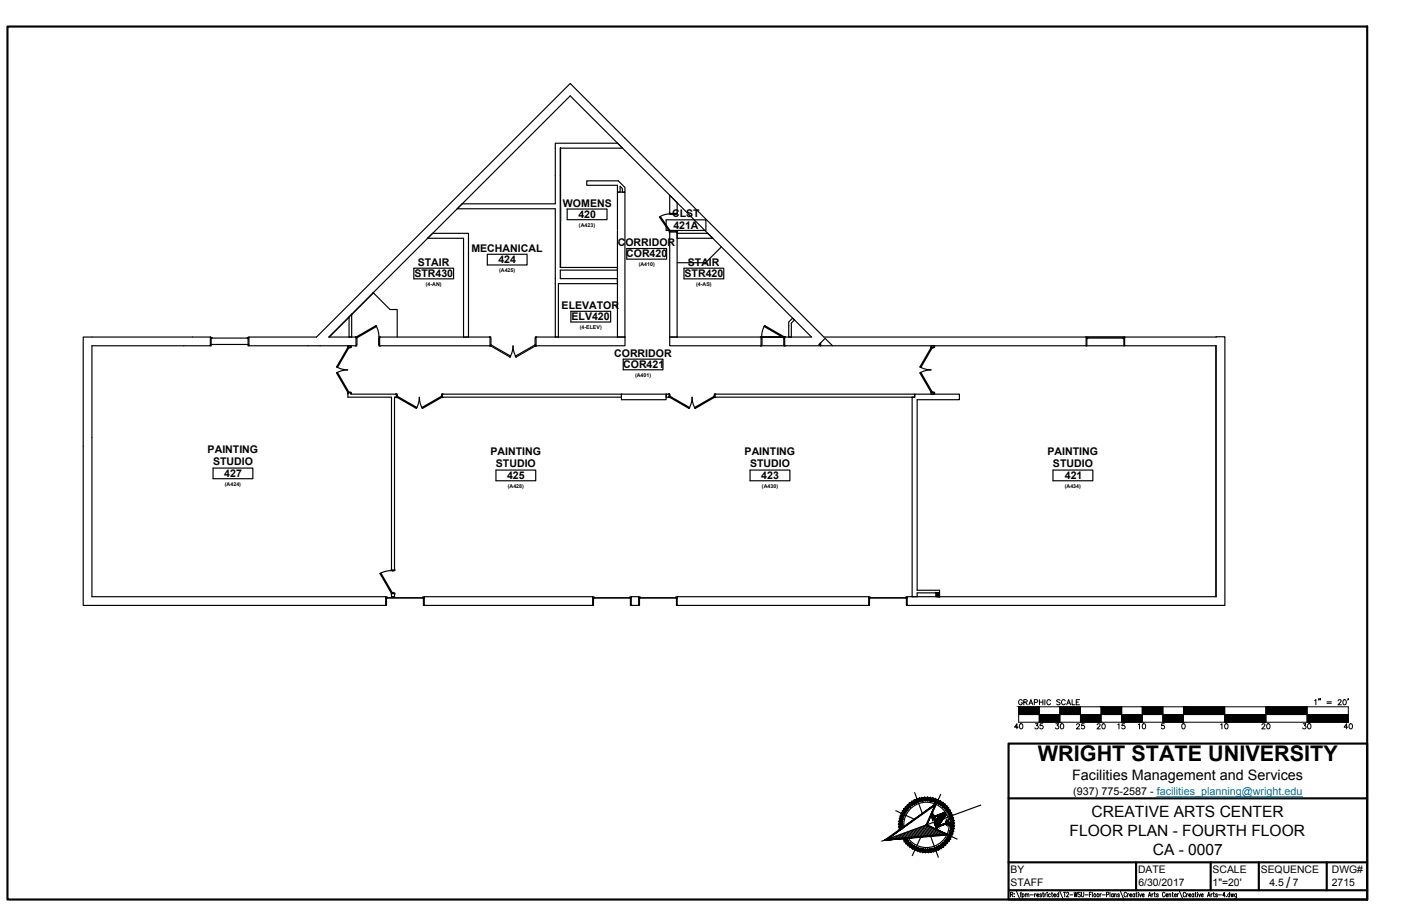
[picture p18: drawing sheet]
<svg xmlns="http://www.w3.org/2000/svg" width="432mm" height="279mm" viewBox="0 0 432 279" stroke-linecap="round" stroke-linejoin="round" font-family="sans-serif">
<defs><g id="words">
<text font-size="6.7" x="319.9" y="234.6">WRIGHT STATE UNIVERSITY</text>
<g font-size="4.9">
<text x="311.9" y="226.1">40</text>
<text x="318.2" y="226.1">35</text>
<text x="324.6" y="226.1">30</text>
<text x="330.9" y="226.1">25</text>
<text x="337.3" y="226.1">20</text>
<text x="343.6" y="226.1">15</text>
<text x="350" y="226.1">10</text>
<text x="375.4" y="226.1">10</text>
<text x="388.1" y="226.1">20</text>
<text x="400.8" y="226.1">30</text>
<text x="413.5" y="226.1">40</text>
</g>
<g font-size="4.8">
<text x="336.4" y="252">CREATIVE ARTS CENTER</text>
<text x="329.7" y="257.8">FLOOR PLAN - FOURTH FLOOR</text>
<text x="355.3" y="263.6">CA - 0007</text>
<text x="396.4" y="274">/</text>
</g>
<text font-size="4.4" x="330.4" y="240.5">Facilities Management and Services</text>
<g font-size="3.3">
<text x="173.5" y="63.7">WOMENS</text>
<text x="178.3" y="67.2">420</text>
<text x="207.2" y="67">CLST</text>
<text x="207.5" y="70.5">421A</text>
<text x="145.3" y="77.6">MECHANICAL</text>
<text x="190.4" y="75.9">CORRIDOR</text>
<text x="128.7" y="81.9">STAIR</text>
<text x="153.6" y="81.1">424</text>
<text x="193" y="79.3">COR420</text>
<text x="212" y="81.9">STAIR</text>
<text x="127.7" y="85.4">STR430</text>
<text x="211" y="85.4">STR420</text>
<text x="173.1" y="95.2">ELEVATOR</text>
<text x="176.1" y="98.7">ELV420</text>
<text x="189.3" y="110">CORRIDOR</text>
<text x="192.1" y="113.5">COR421</text>
<text x="64" y="139.8">PAINTING</text>
<text x="65.7" y="143.4">STUDIO</text>
<text x="151.2" y="140.4">PAINTING</text>
<text x="229.5" y="140.4">PAINTING</text>
<text x="322.9" y="140.4">PAINTING</text>
<text x="69.1" y="147.1">427</text>
<text x="152.8" y="144.1">STUDIO</text>
<text x="156.3" y="147.7">425</text>
<text x="231.2" y="144.1">STUDIO</text>
<text x="234.6" y="147.7">423</text>
<text x="324.5" y="144.1">STUDIO</text>
<text x="328.2" y="147.7">421</text>
<text x="330.8" y="245">(937) 775-2587 - facilities_planning@wright.edu</text>
</g>
<g font-size="3.2">
<text x="311.4" y="269.1">BY</text>
<text x="350.7" y="269.1">DATE</text>
<text x="373.7" y="269.1">SCALE</text>
<text x="388.6" y="269.1">SEQUENCE</text>
<text x="410.5" y="269.1">DWG#</text>
<text x="311.4" y="273.4">STAFF</text>
<text x="350.9" y="273.3">6/30/2017</text>
<text x="373.7" y="273.4">1&quot;=20'</text>
<text x="391.3" y="273.4">4.5</text>
<text x="398.4" y="273.4">7</text>
<text x="410.5" y="273.4">2715</text>
</g>
<g font-size="1.6">
<text x="178.4" y="70">(A423)</text>
<text x="153.8" y="83.9">(A425)</text>
<text x="196.8" y="82.2">(A410)</text>
<text x="131.2" y="88.2">(4-AN)</text>
<text x="214.5" y="88.2">(4-AS)</text>
<text x="178.7" y="101.5">(4-ELEV)</text>
<text x="195.7" y="116.3">(A401)</text>
<text x="69.3" y="149.9">(A424)</text>
<text x="156.5" y="150.5">(A428)</text>
<text x="234.8" y="150.5">(A430)</text>
<text x="328.2" y="150.5">(A434)</text>
</g>
</g></defs>
<!-- layer: A-WALL-PATT -->
<path d="M288.5 182.8l1.1 1.2v-1.2zM288.5 182.8l1.1 1.2h-1.1z" fill="#000" stroke="#000" stroke-width=".31"/>
<!-- layer: I-WALL -->
<path d="M180.8 55.8h9.8l2 2v1.5h-.8v-1.2l-.7-.6v1.8h-.8v-2.2h-9.5zM171.1 87.5v16.4M172.1 87.5v16.4M107.2 106.6v.4h1v-.4M287 106.6v.4h1v-.4M107.2 121.2h1v.4h14v.9h-.6v53.3h-.9v-53.3h-13.5zM191.5 121.6h-55.2v.9h55.2M205.3 121.6h.9v.9h-.9M281.9 121.6h-61.5v.9h60.7M287 121.6v-.4h1v.4M120.7 183.1h.9v.9h-.9zM288.5 182.8h1.1v1.2h-1.1z" fill="none" stroke="#000" stroke-width=".36"/>
<!-- layer: A-WALL -->
<path d="M172.7 45.6l.1 36.9z" fill="none" stroke="#000" stroke-width=".31"/>
<!-- layer: Q-SPCQ -->
<path d="M172.8 63.7l.1 4.6z" fill="none" stroke="#7fff7f" stroke-width=".31"/>
<!-- layer: A-AREA-IDEN -->
<path d="M150.2 78.4h12.2v3.3h-12.2zM174.8 64.5h12.3v3.2h-12.3zM193.2 76.6h12.3v3.3h-12.3zM205.3 67.8h12.3v3.3h-12.3zM127.5 82.7h12.3v3.3h-12.3zM176 96h12.2v3.3h-12.2zM210.8 82.7h12.3v3.3h-12.3zM192.1 110.8h12.2v3.2h-12.2zM65.7 144.3h12.2v3.3h-12.2zM152.9 145h12.2v3.3h-12.2zM231.2 145h12.3v3.3h-12.3zM324.5 145h12.3v3.3h-12.3z" fill="none" stroke="#000" stroke-width=".36"/>
<!-- layer: L-SITE-WALL -->
<g fill="none" stroke="#000" stroke-width=".36">
<path d="M190.3 44.2l-14.6-14.6-33.3 33.3M191.9 45.7l14.5 14.5M131.8 73.5l-23.4 23.4M140.9 64.4l-7.6 7.6M208.7 62.5l9.4 9.5M219.7 73.5l24.6 24.6M107.6 97.7l-6.3 6.2h6.3M244.9 98.7l5.2 5.2h-6.2M25.6 103.9h39.2v2.7h-36.5v77.4h90.6v2.7h-93.3zM107.2 106.6h-30.5v-2.7h20.9l78.1-78.1 78.2 78.1h80.8v2.7h-46.7M108.4 103.9h1.3v2.7h-1.5M142.9 103.9h-25.9v2.7h34v-2.7h-6.6"/>
<path d="M171.1 103.9h-5.9v2.7h27.4v-2.7M172.1 103.9h18.2M206.4 103.9v2.7h28.2v-2.7h-25.9M243.1 103.9h-1.3v2.7h11l-.4-.4 1.9-1.9 2.3 2.3h30.4M130.8 184h51.9v2.7h-51.9zM194.6 184h2.2v2.7h-2.2zM208.7 184h59v2.7h-59zM281.1 184h-1.5v2.7h97.9v-82.8h-30.9v2.7h28.2v77.4h-92.1"/>
</g>
<!-- layer: A-WALL -->
<g fill="none" stroke="#000" stroke-width=".36">
<path d="M190.3 44.2l1.6 1.5h-19.2v36.8h17.6v.8h-17.6v2.6h17.6M190.3 44.2h-19.2v18.7h-28.7M190.3 44.2l1.6 1.5M131.8 73.5l1.5-1.5h11.1v31.9h-1.5M131.8 73.5h11.1v30.4M133.3 72l-1.5 1.5M142.4 62.9l-1.5 1.5h30.2v23.1M142.4 62.9l-1.5 1.5M190.3 70.9v-11.6h2.3v44.6h-2.3v-32.8M206.4 60.2l2.3 2.3v3.3h-2.3zM206.4 71.6h2.3v32.3h-2.3zM208.7 72v1.5h11l-1.6-1.5"/>
<path d="M208.7 72h9.4M218.1 72l1.6 1.5M108.4 96.9l-.8 .8v6.2h.8M108.4 96.9l-.8 .8M108.4 96.9v7M172.1 87.5h18.2M244.3 98.1l.6 .6M244.9 98.7l-.6-.6-1.2 1.2v4.6h.8M244.9 98.7l-1 .9v4.3M107.2 106.6h1M107.6 103.9h.8M142.9 103.9h1.5"/>
<path d="M171.1 103.9h1M243.1 103.9h.8M287 106.6h1M191.5 121.6h13.8v1.7h-13.8zM281.9 121.6v.9h-.8M287 121.6h1M288 121.6h7.7v1.7h-13v58.7h6.9v.8h-6.9v1.2h-1.6v-61.5M288 121.6h-6.1v.9h-.8"/>
</g>
<!-- layer: A-DETL-MBND -->
<path d="M115 90.3h.1M234.6 103.9h7.2M252.8 105.8l.1 .8M334.7 103.9h11.9" fill="none" stroke="#000" stroke-width=".51"/>
<!-- layer: A-FLOR -->
<path d="M222.3 76.2l-4.8 4.8h-8.8M107.6 97.8l-6.1 6.1M108.4 97l6.7-6.7 5.1 5.2h2.2v8.4M64.8 106.2h11.9M234.6 106.6h7.2M252.8 106.6h3.8M334.7 106.6h11.9M374.7 106.6v77.4M118.9 184.4h11.9M182.7 184.4h11.9M196.8 184.4h11.9M267.7 184.4h11.9" fill="none" stroke="#000" stroke-width=".36"/>
<!-- layer: A-GLAZ -->
<g fill="none" stroke="#000" stroke-width=".36">
<path d="M64.8 103.9l.3 .5v2.2h-.3M65 104.1h.3v.3h-.3zM65.3 104.3h10.9M76.2 104.1h.4v.3h-.4zM76.7 103.9l-.2 .5v2.2h.2M334.7 103.9l.3 .5v2.2h-.3M334.9 104.1h.3v.3h-.3zM335.2 104.3h10.9M346.1 104.1h.4v.3h-.4zM346.6 103.9l-.2 .5v2.2h.2M118.9 184l.2 .5v2.2h-.2M119 184.2h.4v.3h-.4z"/>
<path d="M119.4 184.3h10.9M130.3 184.2h.3v.3h-.3zM130.8 184l-.3 .5v2.2h.3M182.7 184l.2 .5v2.2h-.2M182.8 184.2h.3v.3h-.3zM183.1 184.3h11M194.1 184.2h.3v.3h-.3zM194.6 184l-.3 .5v2.2h.3M196.8 184l.3 .5v2.2h-.3M197 184.2h.3v.3h-.3zM197.3 184.3h11M208.3 184.2h.3v.3h-.3z"/>
<path d="M208.7 184l-.2 .5v2.2h.2M267.7 184l.3 .5v2.2h-.3M267.9 184.2h.3v.3h-.3zM268.2 184.3h10.9M279.1 184.2h.4v.3h-.4zM279.6 184l-.2 .5v2.2h.2"/>
</g>
<!-- layer: A-DOOR -->
<g fill="none" stroke="#000" stroke-width=".36">
<path d="M203.3 67l.2-.2 3.1 4.4-.3 .2zM206.3 66l-1.6 .2-1.4 .7M103.7 113.1l1.7 .7 1.8 .3M103.7 115l.3-.2 3.5 6-.3 .2zM107.2 114.1l-1.8 .2-1.7 .7M107.2 107.2l.3 .2-3.5 5.9-.3-.1zM109.9 103.9l6-3.5 .1 .3-5.9 3.4zM115.9 100.4l.7 1.7 .2 1.7M151.4 106.4l6 3.4-.2 .3-6-3.4zM157.2 110.1l.7-1.7 .2-1.7 .3 1.7 .7 1.7M158.9 109.8l6-3.4 .1 .3-6 3.4zM235.7 100.4l-.7 1.7-.2 1.7"/>
<path d="M235.7 100.4l6 3.5-.2 .2-6-3.4zM283.5 113.1l1.7 .7 1.8 .3M283.5 115l.3-.2 3.5 6-.3 .2zM287 114.1l-1.8 .2-1.7 .7M287 107.2l.3 .2-3.5 5.9-.3-.1zM122.5 122.3l6 3.4-.2 .3-5.9-3.5zM129.2 122.5l-.2 1.8-.7 1.7M129.3 122.5l.2 1.8 .7 1.7M130 125.7l6-3.4 .2 .2-6 3.5zM206.6 122.3l5.9 3.4-.1 .3-6-3.5zM212.4 126l.7-1.7 .2-1.8 .2 1.8 .7 1.7M214.1 125.7l5.9-3.4 .2 .2-6 3.5z"/>
<path d="M117.1 176.9l.3-.2 3.5 6-.3 .2zM120.6 176l-1.8 .2-1.7 .7"/>
</g>
<!-- layer: A-DOOR-FRAM -->
<g fill="none" stroke="#000" stroke-width=".36">
<path d="M206.4 65.6l-.1 .4 .4 .1 2.1-.1-.1-.4M206.4 71.7l-.1-.3 .4-.1 2.1 .1-.1 .3M107.2 106.8l-.1 .4 .4 .1 .8-.1-.1-.4M109.5 103.9h.4l.1 .3v2.1l-.1 .4-.4-.1M117.2 103.9h-.4l-.1 .3v2.1l.1 .4 .4-.1M150.8 103.9h.4l.1 .3v2.1l-.1 .4-.4-.1M165.4 103.9h-.4l-.1 .3v2.1l.1 .4 .4-.1M234.4 103.9h.4l.1 .3v2.1l-.1 .4-.4-.1M242 103.9h-.3l-.1 .3v2.1l.1 .4 .3-.1M287 106.8l-.1 .4 .4 .1 .8-.1-.1-.4M107.2 121.4l-.1-.4 .4-.1 .8 .1-.1 .4M122 121.6l.4-.2 .1 .4-.1 .8-.4-.1"/>
<path d="M136.5 121.6l-.3-.2-.1 .4 .1 .8 .3-.1M206 121.6l.4-.2 .1 .4-.1 .8-.4-.1M220.6 121.6l-.4-.2-.1 .4 .1 .8 .4-.1M287 121.4l-.1-.4 .4-.1 .8 .1-.1 .4M120.7 175.6l-.1 .4 .4 .1 .7-.1-.1-.4M120.7 183.3l-.1-.4 .4-.1 .7 .1-.1 .4"/>
</g>
<!-- layer: North Arrow -->
<g fill="#000" stroke="#000" stroke-width=".31">
<path d="M287.3 251.4l.1 .2zM287.3 252l.5 .7h-.2zM287.7 251.8l.1 .2zM288.5 255l.4 .7h-.2zM289.4 251.2l1.5-.6-.5 2.3zM291.9 253.7l.1 .3zM291.9 253.7l.2 .3zM291.9 253.7l.3 .4zM291.9 253.1l.4 .8zM292 253.5l.5 .8z"/>
<path d="M278.3 258.8l.8-.5-.4 1.2zM279.1 258.3l-.4 1.2 .8-.6zM278.7 259.5l.8-.6-.2 1.2zM279.5 258.9l-.2 1.2 .7-.6zM279.3 260.1l.7-.6-.1 1.2zM280 259.5l-.1 1.2 .6-.7zM280.5 260v1.2l-.6-.5zM280.5 260v1.2l.6-.8zM281.1 260.4l.1 1.3-.7-.5zM281.1 260.4l.1 1.3 .5-.8zM281.7 260.9l.3 1.2-.8-.4zM281.7 260.9l.3 1.2 .4-.9zM282.4 261.2l.3 1.2-.7-.3zM282.4 261.2l.3 1.2 .4-.9zM283.1 261.5l.4 1.2-.8-.3zM283.1 261.5l.4 1.2 .3-1zM283.8 261.7l.5 1.1-.8-.1zM283.8 261.7l.5 1.1 .2-1zM284.5 261.8l.7 1.1-.9-.1zM284.5 261.8l.7 1.1v-1zM285.2 261.9l.8 1h-.8zM285.2 261.9l.8 1v-1zM286 261.9l.8 .9-.8 .1zM286 261.9l.8 .9-.1-1zM286.7 261.8l1 .8-.9 .2zM286.7 261.8l1 .8-.3-.9zM287.4 261.7l1.1 .7-.8 .2zM287.4 261.7l1.1 .7-.4-1z"/>
<path d="M287.1 251.5l.6 .8zM287.1 251.5l.6 .8z"/>
<path d="M287.1 251.5l.6 .8zM287.2 251.5l.5 .8z"/>
<path d="M287.2 251.5l.5 .8zM287.2 251.5l.5 .8z"/>
<path d="M287.1 251.5l.6 .9zM287.1 251.5l.6 .9z"/>
<path d="M287.2 251.5l.5 .7zM287.2 251.4l.5 .8z"/>
<path d="M287.2 251.6l.5 .8zM287.2 251.6l.5 .8z"/>
<path d="M287.2 251.4l.5 .8zM287.2 251.4l.5 .8z"/>
<path d="M287.2 251.4l.5 .8zM287.3 251.4l.4 .8z"/>
<path d="M287.2 251.7l.5 .8zM287.2 251.7l.5 .8z"/>
<path d="M287.3 251.4l.1 .3zM287.3 251.4l.1 .3zM287.3 251.4l.1 .2z"/>
<path d="M287.3 251.4l.1 .2zM287.3 251.4l.1 .2z"/>
<path d="M287.3 251.8l.4 .8zM287.3 251.8l.4 .8z"/>
<path d="M287.3 252l.5 .7zM287.3 252l.5 .7z"/>
<path d="M287.3 251.9l.5 .7zM287.3 251.9l.5 .7z"/>
<path d="M287.4 251.7l.3 .5zM287.4 251.7l.3 .5z"/>
<path d="M287.4 251.7l.3 .5zM287.5 251.7l.2 .5z"/>
<path d="M287.5 251.8l.2 .3zM287.5 251.7l.2 .4z"/>
<path d="M287.5 251.8l.2 .3zM287.5 251.8l.2 .3z"/>
<path d="M287.5 251.8l.2 .3zM287.5 251.8l.2 .3z"/>
<path d="M287.5 251.8l.2 .3zM287.6 251.8l.1 .3zM287.6 251.8l.1 .3zM287.6 251.8l.1 .3z"/>
<path d="M287.9 251.7l3.3-1.2zM287.9 251.8l3.3-1.3zM291.2 250.5l.3 1zM291.1 250.6l.4 .9zM291.4 251.4l-2.1 3.2zM291.4 251.4l-2.3 3.4zM289.1 254.8l2.5-1zM289.1 254.8l2.5-1z"/>
<path d="M287.6 251.8l.1 .3zM287.6 251.8l.1 .3z"/>
<path d="M287.6 251.8l.2 .3zM287.6 251.8l.2 .3z"/>
<path d="M287.6 251.8l.2 .3zM287.6 251.8l.2 .3z"/>
<path d="M287.6 251.8l.2 .3zM287.7 251.8l.1 .3zM287.7 251.8l.1 .2z"/>
<path d="M287.7 251.8l.1 .2zM287.7 251.8l.1 .2z"/>
<path d="M287.7 251.8l.2 .2zM287.8 251.8l.1 .2z"/>
<path d="M287.8 251.8l.1 .2zM287.8 251.8l.1 .2z"/>
<path d="M287.8 251.8l.1 .2zM287.8 251.8l.1 .2z"/>
<path d="M287.7 252.6l-.1 .2zM287.1 251.4l.5 1.4zM287.1 251.4l.5 1.3zM287.1 251.4l.2-.1zM287.3 251.3l-.1 .2z"/>
<path d="M287.8 251.8l.1 .2zM287.9 251.8l.1 .2z"/>
<path d="M287.9 251.8l.1 .2zM287.9 251.8l.1 .2z"/>
<path d="M287.9 251.8l.1 .2zM287.9 251.8l.2 .2z"/>
<path d="M287.9 251.8l.2 .2 1.3-.8zM288.1 252l1.3-.8 .1 .2z"/>
<path d="M288.3 253.2l-.3 .5 .8 1.4zM288.3 253.2l1 1.7-.5 .2z"/>
<path d="M288 253.7l.7 1.4zM288 253.7l.8 1.4h-.1z"/>
<path d="M288.6 252.8l-.3 .4 .9 1.5zM288.6 252.8l.9 1.5-.3 .4z"/>
<path d="M288.2 254.5l.7 1.2zM288.2 254.5l.7 1.2z"/>
<path d="M289.5 251.4l-.9 1.4 .9 1.5zM289.5 251.4l.9 1.5-.9 1.4z"/>
<path d="M289.2 254.7l.1 .2 2.3-1.1zM289.3 254.9l2.3-1.1 .2 .2z"/>
<path d="M290.9 250.6l-.5 2.3 1-1.4zM290.9 250.6h.2l.3 .9z"/>
<path d="M291.6 253.8l.2 .2zM291.6 253.8l.2 .2z"/>
<path d="M291.8 253.1l.2 .1zM291.8 253.1l.2 .1zM291.8 253.1l.3-.1zM292.1 253l-.2 .2zM292.1 253l.5 1.4zM292 253.1l.6 1.3zM292.4 254.3l-.1 .2z"/>
<path d="M291.6 253.8l.2 .2zM291.7 253.8l.1 .2z"/>
<path d="M291.7 253.8l.1 .2zM291.7 253.8l.1 .2z"/>
<path d="M291.7 253.8l.1 .2zM291.8 253.8l.1 .2z"/>
<path d="M291.8 253.8l.1 .2zM291.8 253.8l.1 .2z"/>
<path d="M291.8 253.8l.1 .2zM291.8 253.8l.1 .2z"/>
<path d="M291.8 253.8l.1 .2zM291.8 253.7l.1 .3zM291.8 253.7l.2 .3zM291.8 253.7l.2 .3z"/>
<path d="M291.9 253.7l.1 .3zM291.9 253.7l.1 .3z"/>
<path d="M291.9 253.7l.1 .3zM291.9 253.7l.1 .3zM291.9 253.7l.2 .3z"/>
<path d="M291.9 253.7l.2 .3zM291.9 253.7l.2 .3z"/>
<path d="M291.9 253.7l.2 .3zM291.9 253.7l.2 .3z"/>
<path d="M291.9 253.7l.2 .3zM291.9 253.7l.2 .3z"/>
<path d="M291.9 253.7l.2 .3zM291.9 253.7l.2 .3zM291.9 253.7l.3 .4z"/>
<path d="M291.9 253.7l.3 .4zM291.9 253.7l.3 .4zM291.9 253.7l.3 .4z"/>
<path d="M272.5 259.2l19.4-1.7v-.2zM272.5 259.2l1-.4 18.4-1.5zM272.5 259.2l1-.4 15.3-11.2zM273.5 258.8l15.3-11.2-.7 .9zM288.8 247.6l-.7 .9-2.4 5.8zM288.1 248.5l-2.4 5.8-.3 .2zM285.4 254.5l6.6 2.8-6.3-3zM285.4 254.5l6.6 2.8-.1 .2z"/>
<path d="M291.9 253.7l.5 .7zM291.9 253.7l.5 .7z"/>
<path d="M292 253.6l.4 .8zM292 253.6l.4 .8z"/>
<path d="M291.9 253.3l.5 .8zM291.9 253.3l.5 .8z"/>
<path d="M291.9 253.2l.5 .8zM291.9 253.2l.5 .8z"/>
<path d="M292 253.6l.4 .8zM292 253.6l.4 .8z"/>
<path d="M292 253.6l.5 .8zM292 253.6l.5 .8z"/>
<path d="M292 253.5l.5 .9zM292 253.5l.5 .9z"/>
<path d="M292 253.5l.5 .9zM292 253.5l.5 .9zM292 253.5l.5 .8z"/>
<path d="M292 253.4l.5 .9zM292 253.4l.5 .9z"/>
<path d="M291.9 253.4l.6 .8zM291.9 253.4l.6 .8z"/>
<path d="M292.2 254.1l.2 .3zM292.2 254.1l.2 .3z"/>
<path d="M288.7 255.2l3-1.2zM288.6 255.1l3.1-1.1zM288.6 255.1l.3 .6zM288.6 255.1l.3 .6zM288.8 255.6l-.1 .2zM287.9 253.7l.8 2.1zM287.9 253.7l.8 2zM289.4 251.5l-1.5 2.2zM289.4 251.5l.2-.2-1.6 2.4zM288 252l1.6-.7zM288 251.9l1.6-.6z"/>
<path d="M292.3 254.2l.1 .2zM292.3 254.2l.1 .2z"/>
<path d="M292.2 254.2l.2 .2zM292.2 254.2l.2 .2z"/>
<path d="M291.9 253.1l.4 .8zM291.9 253.1h.1l.3 .7z"/>
<path d="M288.1 261.4l1.1 .7-.7 .3zM288.1 261.4l1.1 .7-.4-1zM288.8 261.1l1.2 .6-.8 .4zM288.8 261.1l1.2 .6-.6-.9zM289.4 260.8l1.3 .4-.7 .5zM289.4 260.8l1.3 .4-.6-.8zM290.1 260.4l1.2 .3-.6 .5zM290.1 260.4l1.2 .3-.7-.8zM290.6 259.9l1.3 .2-.6 .6zM291.1 259.4l-.5 .5 1.3 .2zM291.1 259.4h1.3l-.5 .7zM291.6 258.8l-.5 .6h1.3zM291.6 258.8l1.3-.1-.5 .7zM292 258.2l-.4 .6 1.3-.1zM292 258.2l1.3-.2-.4 .7zM292.3 257.5l-.3 .7 1.3-.2zM292.3 257.5l1.3-.3-.3 .8zM292.6 256.9l-.3 .6 1.3-.3zM292.6 256.9l1.2-.5-.2 .8zM292.8 256.2l-.2 .7 1.2-.5zM292.8 256.2l1.2-.6-.2 .8zM293 255.4l-.2 .8 1.2-.6zM293 255.4l1-.6v.8zM293 254.7v.7l1-.6zM293 254.7l1-.8v.9zM293 254v.7l1-.8zM293 254l1-.9v.8zM293 253.3v.7l1-.9zM293.8 252.3l.2 .8-1 .2zM292.8 252.5l.2 .8 .8-1zM293.5 251.5l.3 .8-1 .2zM292.6 251.8l.2 .7 .7-1zM293.2 250.7l.3 .8-.9 .3zM292.3 251.1l.3 .7 .6-1.1zM292.8 250l.4 .7-.9 .4zM292 250.5l.3 .6 .5-1.1zM292.3 249.3l.5 .7-.8 .5zM291.5 249.9l.5 .6 .3-1.2zM291.8 248.6l.5 .7-.8 .6zM291.1 249.3l.4 .6 .3-1.3zM291.2 248.1l.6 .5-.7 .7zM291.2 248.1l-.7 .7 .6 .5zM290.6 247.5l.6 .6-.7 .7zM290.6 247.5l-.6 .8 .5 .5zM289.9 247.1l.7 .4-.6 .8zM289.9 247.1l-.5 .8 .6 .4zM289.1 246.7l.8 .4-.5 .8zM289.1 246.7l-.4 .9 .7 .3zM288.4 246.4l.7 .3-.4 .9zM288.4 246.4l-.4 .9 .7 .3zM287.6 246.1l.8 .3-.4 .9zM287.6 246.1l-.3 1 .7 .2zM286.7 246l.9 .1-.3 1zM286.7 246l-.1 1 .7 .1zM285.9 245.9l.8 .1-.1 1zM285.9 245.9v1l.7 .1zM285.1 245.9h.8v1zM285.1 245.9v1h.8zM284.2 246l.9-.1v1zM284.2 246l.2 1 .7-.1zM283.4 246.2l.8-.2 .2 1zM283.4 246.2l.3 .9 .7-.1zM282.6 246.4l.8-.2 .3 .9zM282.6 246.4l.4 .9 .7-.2zM281.9 246.7l.7-.3 .4 .9zM281.9 246.7l.4 .9 .7-.3zM281.1 247.1l.8-.4 .4 .9zM281.1 247.1l.5 .9 .7-.4zM280.4 247.6l.7-.5 .5 .9zM280.4 247.6l.6 .8 .6-.4zM279.8 248.2l.6-.6 .6 .8zM279.8 248.2l.7 .7 .5-.5zM279.8 248.2l.7 .7-1.3-.2zM279.2 248.7l.7 .7 .6-.5zM279.2 248.7l.7 .7h-1.2zM278.7 249.4l.8 .6 .4-.6zM278.7 249.4l.8 .6-1.3 .1zM278.2 250.1l.9 .5 .4-.6zM278.2 250.1l.9 .5-1.3 .2zM277.8 250.8l.9 .5 .4-.7zM277.8 250.8l.9 .5-1.2 .3zM277.5 251.6l1 .3 .2-.6zM277.5 251.6l1 .3-1.2 .5zM277.3 252.4l.9 .3 .3-.8zM277.3 252.4l.9 .3-1.1 .6zM277.1 253.3l1 .1 .1-.7zM277.1 253.3l1 .1-1 .7zM277.1 254.1h1v-.7zM277.1 254.1h1l-1 .8zM277.1 254.9h1v-.8zM277.1 254.9h1l-.9 .8zM278.1 254.9l-.9 .8 .9-.1z"/>
</g>
<circle cx="291.6" cy="253.8" r=".18" fill="#000"/>
<g fill="none" stroke="#000" stroke-width=".36">
<path d="M273.1 258.9l.1 .1M273.7 258.8l.3 .1M274.1 258.6l.7 .2M274.7 258.4l.8 .4M275.2 258.2l1.1 .5M275.6 258l1.4 .6M276.1 250l5.8 2.7M276.2 257.8l1.6 .8M276.6 257.7l1.9 .8M277.1 257.5l2.2 1M277.6 257.3l2.4 1.1M278.1 257.1l2.7 1.2"/>
<path d="M278.6 255a7 7 0 0 1 8.7-7.4 7 7 0 0 1 4 10.8 7 7 0 0 1-11.5 0M278.6 256.9l2.9 1.4M279.1 256.7l3.2 1.5M279.6 256.6l3.5 1.5M280.1 256.4l3.7 1.7M280.6 256.2l4 1.8M281.1 256l4.2 2M281.6 255.8l4.5 2.1M281.9 244.4l2.4 6.6M282.1 255.6l4.7 2.2 2.4 6.6M282.6 255.5l5 2.3M283.1 255.3l5.2 2.4"/>
<path d="M283.6 255.1l5.5 2.5M283.8 258.1l-2.6 5.8M284.1 254.9l5.7 2.7M284.6 254.7l6 2.8M285.1 254.6l6.3 2.8M288.1 253.5l-15.1 5.5M289.2 256.1l5.8 2.7M289.9 245l-2.6 5.7M302.3 248.3l-11.6 4.2"/>
</g>
<!-- layer: BORDER -->
<path d="M2.3 8.2h419.1v269.2h-419.1zM310.8 229.3h110.6v48.1h-110.6zM310.8 246.2h110.6M310.8 265.9h110.6M311 274.5h110.4M350.2 265.9v8.6M373.1 265.9v8.6M388 265.9v8.6M408.9 265.9v8.6" fill="none" stroke="#000" stroke-width=".66"/>
<!-- layer: BORDER-NOTE -->
<g fill="none" stroke="#000" stroke-width=".31">
<path d="M311.5 275.8h.6v-.6h-.6v1.4M311.8 275.8l.4 .8M312.6 276.5h.1M312.6 275.6h.1M313.3 274.9l.9 2.2M314.4 275.6h.4M314.8 275.2l-.2 .2v1.2M315 275.8l.1-.1a.39 .39 0 0 1 .6 .4 .39 .39 0 0 1-.7 .3M315 275.6v1.5M316 275.9l.3-.3 .2 .1 .1 .9M316 275.6v1M316.6 275.9l.2-.3 .3 .1v.9"/>
<path d="M317.5 276h1M318.9 275.6v1M319.3 275.6l-.4 .4M319.5 276h.7l-.1-.3a.39 .39 0 0 0-.6 .4 .39 .39 0 0 0 .7 .3M321 275.8l-.2-.2-.3 .2 .5 .4v.3l-.5-.1M321.3 275.6h.4M321.5 275.2v1.1l.2 .3M322 275.6v1M322.4 275.6l-.4 .4M322.7 275.2h.1M322.8 275.6v1M323.7 275.8l-.1-.1a.39 .39 0 0 0-.5 .4 .39 .39 0 0 0 .6 .3"/>
<path d="M324 275.6h.4M324.2 275.2v1.1l.3 .3M324.8 276h.6l-.1-.3a.39 .39 0 0 0-.6 .4 .39 .39 0 0 0 .7 .3M326.3 275.8l-.1-.1a.39 .39 0 0 0-.5 .4 .39 .39 0 0 0 .6 .3M326.3 275.2v1.4M326.7 274.9l.9 2.2M327.8 275.2h.7M328.1 275.2v1.4M328.8 275.5l.1-.3 .5 .2-.7 1.2h.7M329.7 276h.9M331 275.2l.3 1.4 .3-1.4 .2 1.4 .3-1.4M333 275.4l-.3-.2-.4 .2 .1 .3 .4 .2a.39 .39 0 0 1 .1 .6 .39 .39 0 0 1-.6-.1"/>
<path d="M333.3 275.2v1.2l.3 .2 .4-.4v-1M334.4 276h1M335.8 275.8h.4M336.4 275.2h-.6v1.4M336.7 275.2v1.4M339 275.6v1M339.4 275.6l-.4 .4M339.7 276h.9M341 275.9l.6-.1v-.6h-.6v1.4M342.1 275.2v1.4M343.1 275.8l-.1-.1a.39 .39 0 0 0-.5 .4 .39 .39 0 0 0 .6 .3M343.1 275.6v1"/>
<path d="M343.5 275.9l.2-.3 .3 .1v.9M343.5 275.6v1M345 275.8l-.2-.2-.3 .1 .5 .7-.2 .2-.3-.2M345.3 274.9l.9 2.2M347.2 275.5a.4 .4 0 0 0-.5-.3 .4 .4 0 0 0-.3 .5v.3a.4 .4 0 0 0 .3 .6 .4 .4 0 0 0 .5-.4M347.5 275.6v1M347.9 275.6l-.4 .4M348.2 276h.6l-.1-.3a.39 .39 0 0 0-.5 .4 .39 .39 0 0 0 .6 .3M349.7 275.8l-.1-.1a.39 .39 0 0 0-.5 .4 .39 .39 0 0 0 .6 .3M349.7 275.6v1M350.1 275.6h.3M350.2 275.2v1.1l.3 .3"/>
<path d="M350.8 275.2h.1M350.9 275.6v1M351.2 275.6l.3 1 .3-1M352 276h.7l-.2-.3a.39 .39 0 0 0-.5 .4 .39 .39 0 0 0 .7 .3M353.9 276.6l.4-1.4 .4 1.4M354.1 276.1h.5M355 275.6v1M355.5 275.6l-.5 .4M355.7 275.6h.4M355.9 275.2v1.1l.2 .3M357 275.8l-.2-.2-.4 .2 .5 .4v.3l-.5-.1M359 275.5a.41 .41 0 0 0-.5-.3 .41 .41 0 0 0-.2 .5v.3a.4 .4 0 0 0 .2 .6 .4 .4 0 0 0 .5-.4"/>
<path d="M359.3 276h.7l-.2-.3a.39 .39 0 0 0-.5 .4 .39 .39 0 0 0 .7 .3M360.3 275.9l.2-.3 .3 .1v.9M360.3 275.6v1M361.2 275.6h.4M361.4 275.2v1.1l.2 .3M362 276h.6l-.1-.3a.39 .39 0 0 0-.5 .4 .39 .39 0 0 0 .6 .3M362.9 275.6v1M363.3 275.6l-.4 .4M363.5 274.9l1 2.2M365.4 275.5a.4 .4 0 0 0-.5-.3 .4 .4 0 0 0-.2 .5v.3a.4 .4 0 0 0 .2 .6 .4 .4 0 0 0 .5-.4M365.7 275.6v1M366.2 275.6l-.5 .4"/>
<path d="M366.4 276h.6l-.1-.3a.39 .39 0 0 0-.5 .4 .39 .39 0 0 0 .6 .3M367.9 275.8l-.1-.1a.39 .39 0 0 0-.5 .4 .39 .39 0 0 0 .6 .3M367.9 275.6v1M368.3 275.6h.4M368.5 275.2v1.1l.2 .3M369 275.2h.1M369.1 275.6v1M369.4 275.6l.3 1 .3-1M370.2 276h.7l-.2-.3a.39 .39 0 0 0-.5 .4 .39 .39 0 0 0 .7 .3M372.1 276.6l.4-1.4 .4 1.4M372.3 276.1h.5M373.3 275.6v1"/>
<path d="M373.7 275.6l-.4 .4M373.9 275.6h.4M374.1 275.2v1.1l.2 .3M375.2 275.8l-.2-.2-.3 .1v.3l.5 .4-.2 .2-.4-.2M375.5 276h.9M377.6 276.1h-.8l.6-.9v1.4M377.9 276.5h.1M379 275.8l-.1-.1a.39 .39 0 0 0-.5 .4 .39 .39 0 0 0 .6 .3M379 275.2v1.4M379.3 275.6l.3 1 .2-1 .2 1 .2-1M381.1 275.6l-.1 1.3-.4 .1M381.1 275.8l-.1-.1a.39 .39 0 0 0-.5 .4 .39 .39 0 0 0 .6 .3"/>
<circle cx="337.4" cy="276.1" r=".44"/>
<circle cx="338.4" cy="276.1" r=".44"/>
</g>
<path d="M356.5 245.7h45" fill="none" stroke="#007095" stroke-width=".36"/>
<!-- layer: Graphic Scale -->
<g fill="none" stroke="#000" stroke-width=".31">
<path d="M314 218h101.6v4.7h-101.6zM315.1 216.1a.58 .58 0 0 0-.7-.3 .58 .58 0 0 0-.4 .6v.3a.56 .56 0 0 0 .5 .7 .56 .56 0 0 0 .6-.7h-.4M315.5 216.5l1-.1 .1-.3-.4-.3h-.7v1.6M316.1 216.5l.5 .9M317.1 217.4l.6-1.6 .6 1.6M317.4 216.8h.7M318.8 216.6l.9-.1 .1-.6-1-.1v1.6M320.3 218v4.7M320.4 215.8v1.6M320.4 216.5h1M321.4 215.8v1.6M322 215.8v1.6"/>
<path d="M323.8 216.1a.58 .58 0 0 0-.7-.3 .58 .58 0 0 0-.4 .6v.3a.58 .58 0 0 0 .4 .7 .58 .58 0 0 0 .7-.4M326.7 218v4.7M326.7 216l-.3-.2-.7 .2v.3l1 .6-.3 .5-.7-.3M328.3 216.1a.58 .58 0 0 0-.6-.3 .58 .58 0 0 0-.5 .6v.3a.58 .58 0 0 0 .4 .7 .58 .58 0 0 0 .7-.4M328.8 217.4l.6-1.6 .6 1.6M329 216.8h.7M330.4 215.8v1.6h.9M331.7 216.5h.6M332.7 215.8h-1v1.6h1M333 218v4.7M339.4 218v4.7M345.7 218v4.7"/>
<path d="M352.1 218v4.7M358.4 218v4.7M364.8 218v4.7M377.5 218v4.7M390.2 218v4.7M402.9 218v4.7M405.2 216.1l.4-.3v1.6M406.6 215.5h-.2h.2l-.2 .4M407 215.5l-.1 .4M409 216.4h1.3M409 216.9h1.3M412.4 216.1l.3-.3 .7 .3-1 1.3h1"/>
<path d="M414.1 215.9a.72 .72 0 0 1 .9 .7 .72 .72 0 0 1-.9 .7l-.2-.6zM415.6 215.5h-.2h.2l-.2 .4M314 220.4h101.6M358.8 223.2h-.8v.7a.56 .56 0 0 1 .8 0 .56 .56 0 0 1-.1 .8 .56 .56 0 0 1-.8-.2M364.4 223.3a.79 .79 0 0 1 1 .5 .79 .79 0 0 1-.6 1l-.5-.3z"/>
</g>
<g fill="#000" stroke="#000" stroke-width=".31">
<path d="M314 218l6.3 2.4v-2.4zM314 218l6.3 2.4h-6.3z"/>
<path d="M326.7 218l6.3 2.4v-2.4zM326.7 218l6.3 2.4h-6.3z"/>
<path d="M339.4 218l6.3 2.4v-2.4zM339.4 218l6.3 2.4h-6.3z"/>
<path d="M352.1 218l6.3 2.4v-2.4zM352.1 218l6.3 2.4h-6.3z"/>
<path d="M364.8 218l12.7 2.4v-2.4zM364.8 218l12.7 2.4h-12.7z"/>
<path d="M390.2 218l12.7 2.4v-2.4zM390.2 218l12.7 2.4h-12.7z"/>
<path d="M320.3 220.4l6.4 2.3v-2.3zM320.3 220.4l6.4 2.3h-6.4z"/>
<path d="M333 220.4l6.4 2.3v-2.3zM333 220.4l6.4 2.3h-6.4z"/>
<path d="M345.7 220.4l6.4 2.3v-2.3zM345.7 220.4l6.4 2.3h-6.4z"/>
<path d="M358.4 220.4l6.4 2.3v-2.3zM358.4 220.4l6.4 2.3h-6.4z"/>
<path d="M377.5 220.4l12.7 2.3v-2.3zM377.5 220.4l12.7 2.3h-12.7z"/>
<path d="M402.9 220.4l12.7 2.3v-2.3zM402.9 220.4l12.7 2.3h-12.7z"/>
</g>
<use href="#words"/>
</svg>
